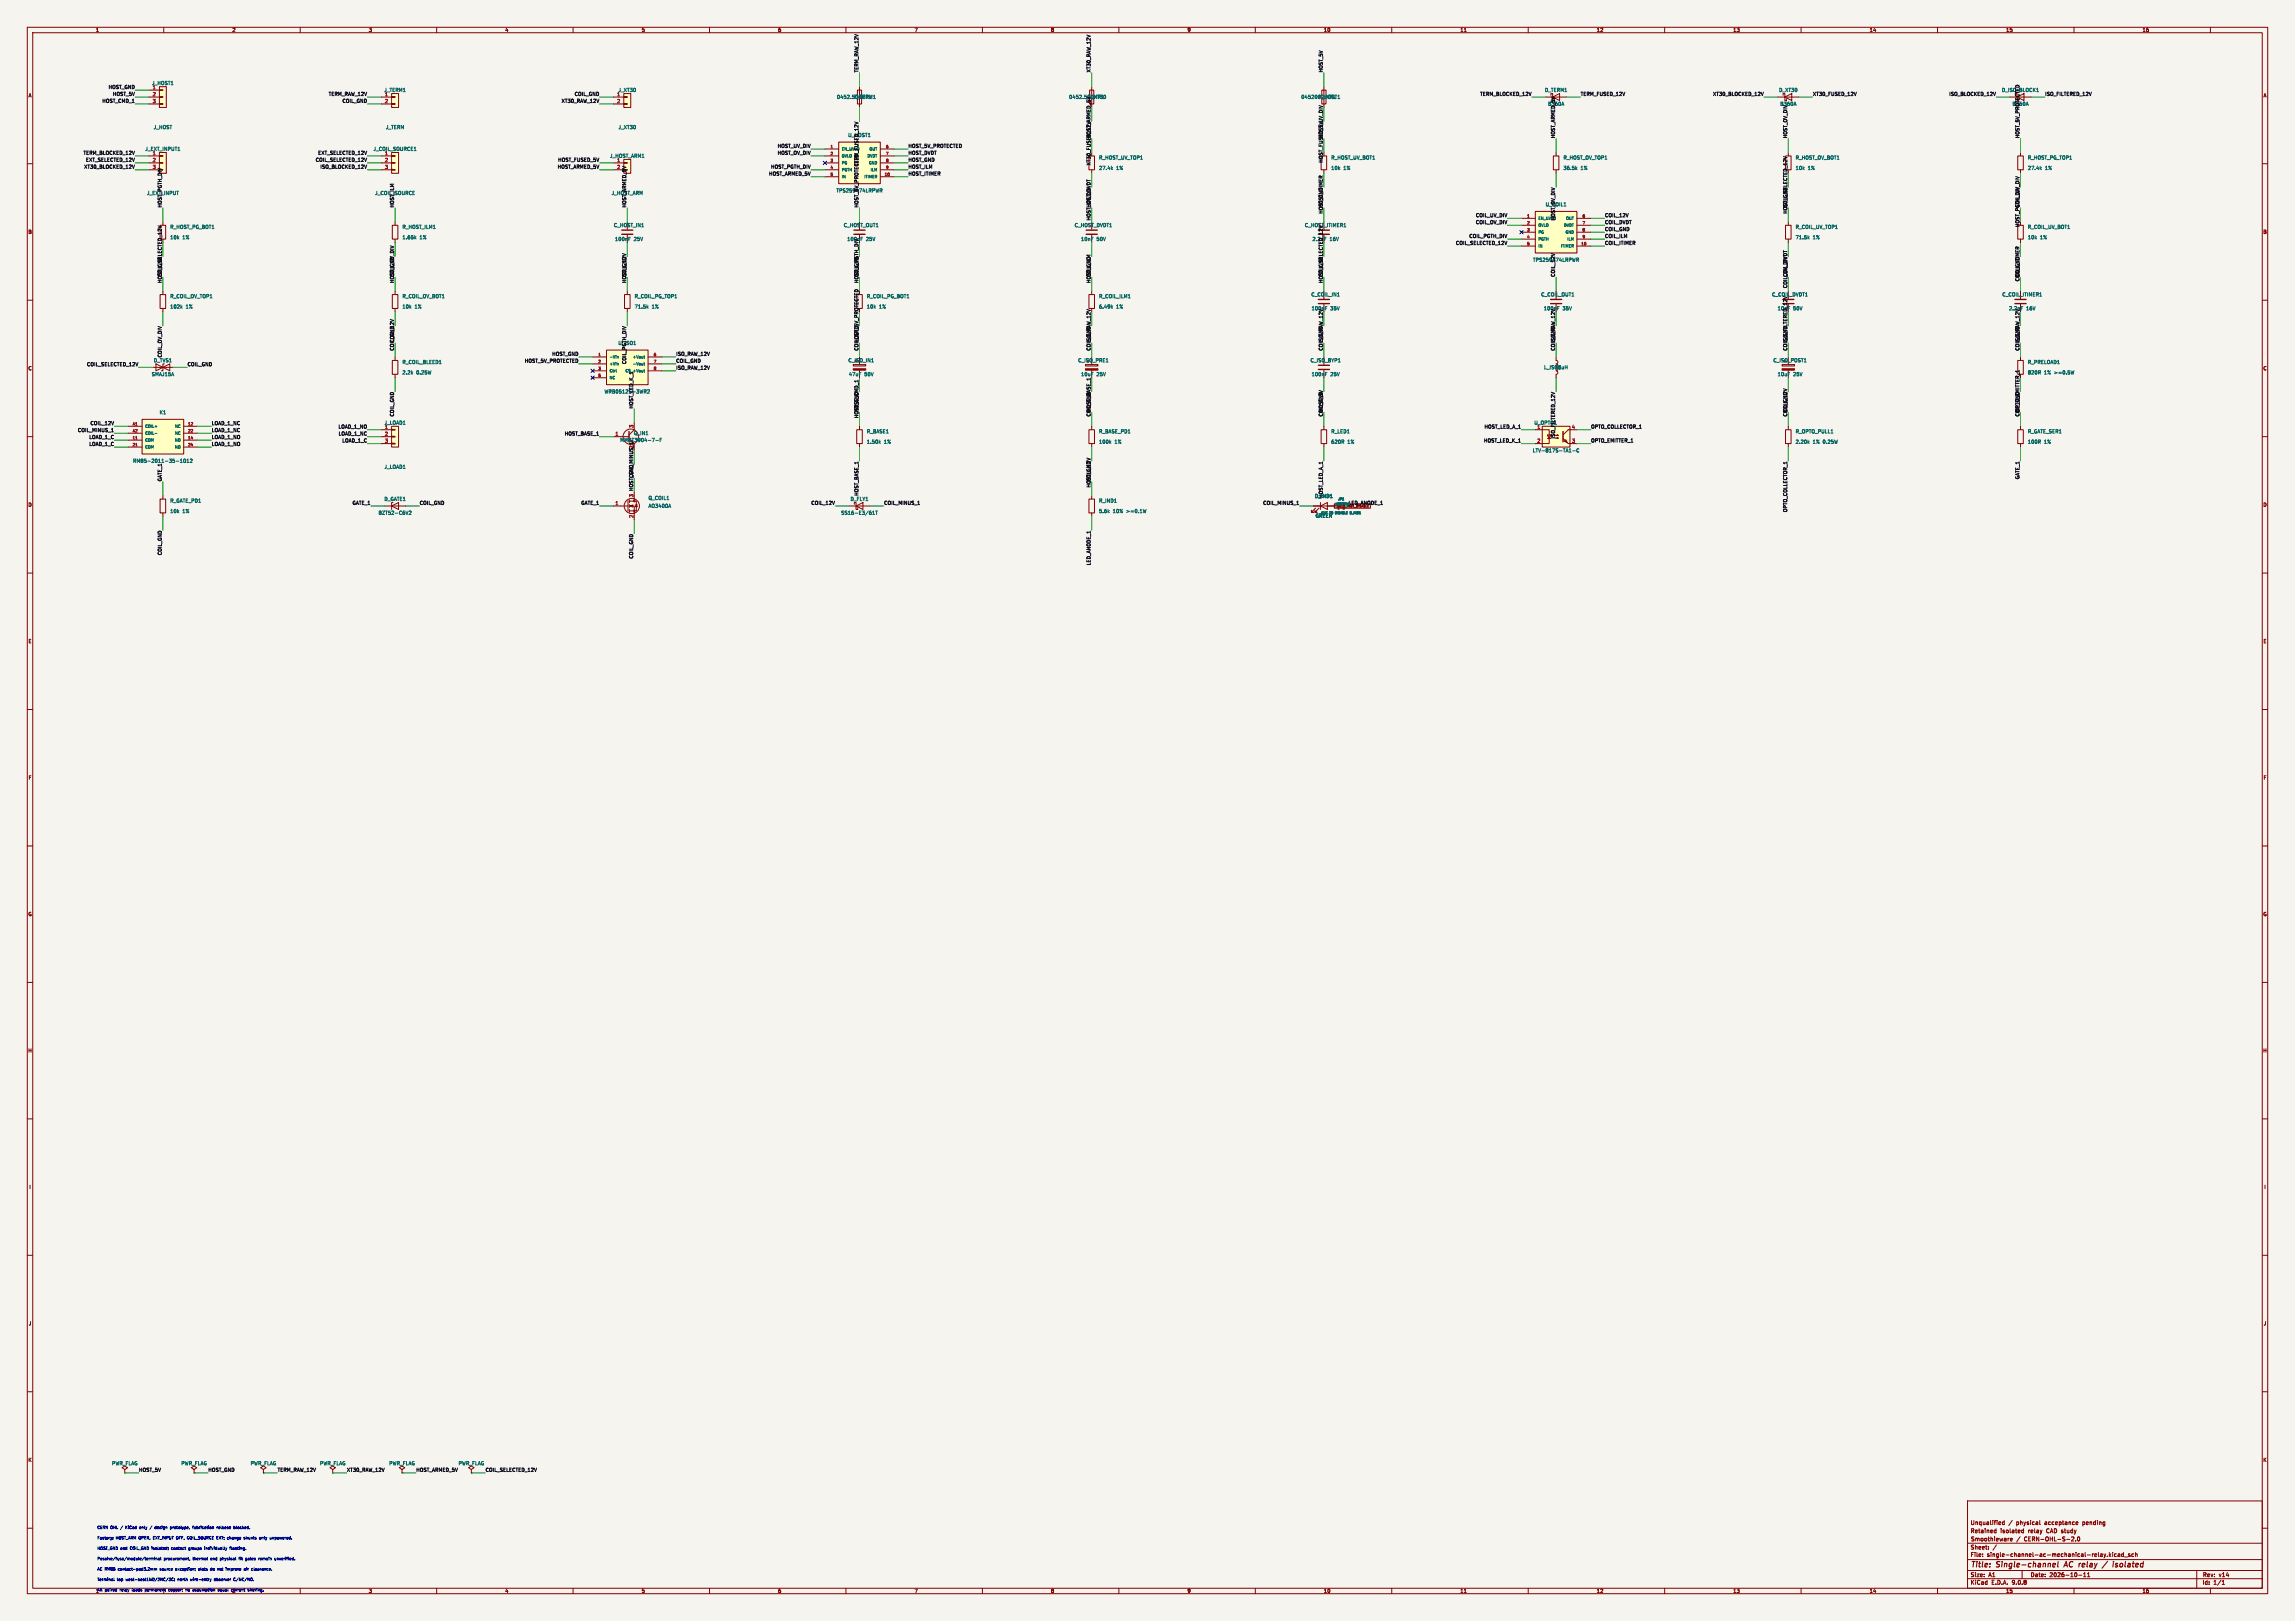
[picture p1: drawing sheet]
<svg xmlns="http://www.w3.org/2000/svg" width="841mm" height="594mm" viewBox="0 0 841 594" stroke-linecap="round" stroke-linejoin="round" font-family="sans-serif">
<defs><g id="words">
<g font-size="2.8" fill="#840000">
<text x="722" y="574.9">Title:</text>
<text x="731.7" y="574.9">Single-channel</text>
<text x="757.4" y="574.9">AC relay</text>
<text x="773.1" y="574.9">/</text>
<text x="777.5" y="574.9">isolated</text>
</g>
<g font-size="2.1" fill="#840000">
<text x="722" y="562">Retained</text>
<text x="722" y="559">Unqualified</text>
<text x="733" y="562">isolated</text>
<text x="738.9" y="559">physical</text>
<text x="743.2" y="562">relay</text>
<text x="749.4" y="559">acceptance</text>
<text x="750" y="562">CAD study</text>
<text x="763.4" y="559">pending</text>
<text x="722" y="568">Sheet:</text>
<text x="722" y="565.2">Smoothieware</text>
<text x="739.2" y="565.2">/</text>
<text x="742.6" y="565.2">CERN-OHL-S-2.0</text>
<text x="722" y="570.7">File:</text>
<text x="728.1" y="570.7">single-channel-ac-mechanical-relay.kicad_sch</text>
<text x="722" y="580.9">KiCad</text>
<text x="722" y="578.1">Size:</text>
<text x="728.7" y="578.1">A1</text>
<text x="729.7" y="580.9">E.D.A.</text>
<text x="737.3" y="580.9">9.0.8</text>
<text x="744" y="578.1">Date:</text>
<text x="751" y="578.1">2026-10-11</text>
<text x="807" y="578.3">Rev:</text>
<text x="807" y="580.9">Id:</text>
<text x="811.1" y="580.9">1/1</text>
<text x="813.4" y="578.3">v14</text>
</g>
<g font-size="1.8" fill="#840000">
<text x="35" y="11.9">1</text>
<text x="85" y="11.9">2</text>
<text x="135" y="11.9">3</text>
<text x="185" y="11.9">4</text>
<text x="235" y="11.9">5</text>
<text x="285" y="11.9">6</text>
<text x="335" y="11.9">7</text>
<text x="385" y="11.9">8</text>
<text x="435" y="11.9">9</text>
<text x="485" y="11.9">10</text>
<text x="535" y="11.9">11</text>
<text x="585" y="11.9">12</text>
<text x="635" y="11.9">13</text>
<text x="685" y="11.9">14</text>
<text x="735" y="11.9">15</text>
<text x="785" y="11.9">16</text>
<text x="10.3" y="35.9">A</text>
<text x="829.3" y="35.9">A</text>
<text x="10.3" y="85.9">B</text>
<text x="829.2" y="85.9">B</text>
<text x="10.3" y="135.9">C</text>
<text x="829.2" y="135.9">C</text>
<text x="10.3" y="185.9">D</text>
<text x="829.2" y="185.9">D</text>
<text x="10.3" y="235.9">E</text>
<text x="829.3" y="235.9">E</text>
<text x="10.3" y="285.9">F</text>
<text x="829.3" y="285.9">F</text>
<text x="10.3" y="335.9">G</text>
<text x="829.2" y="335.9">G</text>
<text x="10.2" y="385.9">H</text>
<text x="829.2" y="385.9">H</text>
<text x="10.6" y="435.9">I</text>
<text x="829.6" y="435.9">I</text>
<text x="10.4" y="485.9">J</text>
<text x="829.4" y="485.9">J</text>
<text x="10.3" y="535.9">K</text>
<text x="829.2" y="535.9">K</text>
<text x="135" y="583.9">3</text>
<text x="185" y="583.9">4</text>
<text x="235" y="583.9">5</text>
<text x="285" y="583.9">6</text>
<text x="335" y="583.9">7</text>
<text x="385" y="583.9">8</text>
<text x="435" y="583.9">9</text>
<text x="485" y="583.9">10</text>
<text x="535" y="583.9">11</text>
<text x="585" y="583.9">12</text>
<text x="635" y="583.9">13</text>
<text x="685" y="583.9">14</text>
<text x="735" y="583.9">15</text>
<text x="785" y="583.9">16</text>
</g>
<g font-size="1.8" fill="#0f0f0f">
<text x="314.6" y="26.7" transform="rotate(-90 314.6 26.7)">TERM_RAW_12V</text>
<text x="399.7" y="26.7" transform="rotate(-90 399.7 26.7)">XT30_RAW_12V</text>
<text x="484.8" y="26.7" transform="rotate(-90 484.8 26.7)">HOST_5V</text>
<text x="39.7" y="32.7">HOST_GND</text>
<text x="41.2" y="35.2">HOST_5V</text>
<text x="120.3" y="35.2">TERM_RAW_12V</text>
<text x="210.4" y="35.2">COIL_GND</text>
<text x="542.3" y="35.2">TERM_BLOCKED_12V</text>
<text x="579.1" y="35.2">TERM_FUSED_12V</text>
<text x="627.6" y="35.2">XT30_BLOCKED_12V</text>
<text x="664.2" y="35.2">XT30_FUSED_12V</text>
<text x="714.1" y="35.2">ISO_BLOCKED_12V</text>
<text x="733.4" y="33.9">D_ISO_BLOCK1</text>
<text x="749.3" y="35.2">ISO_FILTERED_12V</text>
<text x="37.4" y="37.8">HOST_CMD_1</text>
<text x="125.3" y="37.8">COIL_GND</text>
<text x="205.7" y="37.8">XT30_RAW_12V</text>
<text x="398.7" y="36.4">F_XT30</text>
<text x="567.1" y="39">B360A</text>
<text x="652.2" y="39">B360A</text>
<text x="737.3" y="39">B360A</text>
<text x="310.7" y="50.4">U_HOST1</text>
<text x="399.7" y="50.8" transform="rotate(-90 399.7 50.8)">HOST_ARMED_5V</text>
<text x="484.8" y="50.8" transform="rotate(-90 484.8 50.8)">HOST_UV_DIV</text>
<text x="569.9" y="50.8" transform="rotate(-90 569.9 50.8)">HOST_ARMED_5V</text>
<text x="655" y="50.8" transform="rotate(-90 655 50.8)">HOST_OV_DIV</text>
<text x="740.1" y="50.8" transform="rotate(-90 740.1 50.8)">HOST_5V_PROTECTED</text>
<text x="30.5" y="56.8">TERM_BLOCKED_12V</text>
<text x="31.4" y="59.3">EXT_SELECTED_12V</text>
<text x="115.5" y="59.3">COIL_SELECTED_12V</text>
<text x="116.5" y="56.8">EXT_SELECTED_12V</text>
<text x="204.4" y="59.3">HOST_FUSED_5V</text>
<text x="284.8" y="56.8">HOST_OV_DIV</text>
<text x="284.8" y="54.3">HOST_UV_DIV</text>
<text x="332.7" y="54.3">HOST_5V_PROTECTED</text>
<text x="332.7" y="56.8">HOST_DVDT</text>
<text x="332.7" y="59.3">HOST_GND</text>
<text x="484.8" y="59.8" transform="rotate(-90 484.8 59.8)">HOST_FUSED_5V</text>
<text x="30.7" y="61.9">XT30_BLOCKED_12V</text>
<text x="117.2" y="61.9">ISO_BLOCKED_12V</text>
<text x="204.2" y="61.9">HOST_ARMED_5V</text>
<text x="281.7" y="64.4">HOST_ARMED_5V</text>
<text x="282.4" y="61.9">HOST_PGTH_DIV</text>
<text x="314.6" y="61" transform="rotate(-90 314.6 61)">TERM_FUSED_12V</text>
<text x="332.7" y="61.9">HOST_ILM</text>
<text x="332.7" y="64.4">HOST_ITIMER</text>
<text x="399.7" y="60.7" transform="rotate(-90 399.7 60.7)">XT30_FUSED_12V</text>
<text x="53.7" y="71.6">J_EXT_INPUT</text>
<text x="224" y="71.6">J_HOST_ARM</text>
<text x="306.4" y="70.7">TPS259474LRPWR</text>
<text x="59.3" y="76.2" transform="rotate(-90 59.3 76.2)">HOST_PGTH_DIV</text>
<text x="144.4" y="76.2" transform="rotate(-90 144.4 76.2)">HOST_ILM</text>
<text x="229.5" y="76.2" transform="rotate(-90 229.5 76.2)">HOST_ARMED_5V</text>
<text x="314.6" y="76.2" transform="rotate(-90 314.6 76.2)">HOST_5V_PROTECTED</text>
<text x="399.7" y="76.2" transform="rotate(-90 399.7 76.2)">HOST_DVDT</text>
<text x="484.8" y="76.2" transform="rotate(-90 484.8 76.2)">HOST_ITIMER</text>
<text x="566.3" y="75.8">U_COIL1</text>
<text x="655" y="76.2" transform="rotate(-90 655 76.2)">COIL_SELECTED_12V</text>
<text x="740.1" y="76.2" transform="rotate(-90 740.1 76.2)">COIL_UV_DIV</text>
<text x="399.7" y="80.9" transform="rotate(-90 399.7 80.9)">HOST_UV_DIV</text>
<text x="478" y="83.4">C_HOST_ITIMER1</text>
<text x="484.8" y="78.5" transform="rotate(-90 484.8 78.5)">HOST_GND</text>
<text x="540.7" y="79.7">COIL_UV_DIV</text>
<text x="540.7" y="82.2">COIL_OV_DIV</text>
<text x="569.9" y="80.9" transform="rotate(-90 569.9 80.9)">HOST_OV_DIV</text>
<text x="588" y="79.7">COIL_12V</text>
<text x="588" y="82.2">COIL_DVDT</text>
<text x="655" y="78.5" transform="rotate(-90 655 78.5)">HOST_GND</text>
<text x="740.1" y="83.4" transform="rotate(-90 740.1 83.4)">HOST_PGTH_DIV</text>
<text x="310.3" y="88.5">100nF</text>
<text x="480.8" y="88.5">2.2nF</text>
<text x="533.4" y="89.8">COIL_SELECTED_12V</text>
<text x="538.3" y="87.3">COIL_PGTH_DIV</text>
<text x="588" y="89.8">COIL_ITIMER</text>
<text x="588" y="84.7">COIL_GND</text>
<text x="588" y="87.3">COIL_ILM</text>
<text x="59.3" y="101.6" transform="rotate(-90 59.3 101.6)">COIL_SELECTED_12V</text>
<text x="144.4" y="101.6" transform="rotate(-90 144.4 101.6)">COIL_OV_DIV</text>
<text x="229.5" y="101.6" transform="rotate(-90 229.5 101.6)">COIL_12V</text>
<text x="314.6" y="101.6" transform="rotate(-90 314.6 101.6)">COIL_PGTH_DIV</text>
<text x="399.7" y="101.6" transform="rotate(-90 399.7 101.6)">COIL_ILM</text>
<text x="484.8" y="101.6" transform="rotate(-90 484.8 101.6)">COIL_SELECTED_12V</text>
<text x="569.9" y="101.6" transform="rotate(-90 569.9 101.6)">COIL_12V</text>
<text x="655" y="101.6" transform="rotate(-90 655 101.6)">COIL_DVDT</text>
<text x="740.1" y="101.6" transform="rotate(-90 740.1 101.6)">COIL_ITIMER</text>
<text x="59.3" y="103.9" transform="rotate(-90 59.3 103.9)">HOST_GND</text>
<text x="144.4" y="103.9" transform="rotate(-90 144.4 103.9)">HOST_GND</text>
<text x="229.5" y="103.9" transform="rotate(-90 229.5 103.9)">HOST_GND</text>
<text x="314.6" y="103.9" transform="rotate(-90 314.6 103.9)">HOST_GND</text>
<text x="399.7" y="103.9" transform="rotate(-90 399.7 103.9)">HOST_GND</text>
<text x="484.8" y="103.9" transform="rotate(-90 484.8 103.9)">HOST_GND</text>
<text x="655" y="105.7" transform="rotate(-90 655 105.7)">COIL_UV_DIV</text>
<text x="740.1" y="103.3" transform="rotate(-90 740.1 103.3)">COIL_GND</text>
<text x="480.5" y="113.9">100nF</text>
<text x="565.6" y="113.9">100nF</text>
<text x="649.2" y="108.8">C_COIL_DVDT1</text>
<text x="651.3" y="113.9">10nF</text>
<text x="736.1" y="113.9">2.2nF</text>
<text x="144.4" y="125.7" transform="rotate(-90 144.4 125.7)">COIL_12V</text>
<text x="314.6" y="125.7" transform="rotate(-90 314.6 125.7)">HOST_5V_PROTECTED</text>
<text x="399.7" y="125.7" transform="rotate(-90 399.7 125.7)">ISO_RAW_12V</text>
<text x="484.8" y="125.7" transform="rotate(-90 484.8 125.7)">ISO_RAW_12V</text>
<text x="569.9" y="125.7" transform="rotate(-90 569.9 125.7)">ISO_RAW_12V</text>
<text x="655" y="125.7" transform="rotate(-90 655 125.7)">ISO_FILTERED_12V</text>
<text x="740.1" y="125.7" transform="rotate(-90 740.1 125.7)">ISO_RAW_12V</text>
<text x="59.3" y="131.1" transform="rotate(-90 59.3 131.1)">COIL_OV_DIV</text>
<text x="144.4" y="128.7" transform="rotate(-90 144.4 128.7)">COIL_GND</text>
<text x="202.2" y="130.5">HOST_GND</text>
<text x="226.4" y="126.6">U_ISO1</text>
<text x="247.6" y="130.5">ISO_RAW_12V</text>
<text x="314.6" y="128.7" transform="rotate(-90 314.6 128.7)">COIL_GND</text>
<text x="399.7" y="128.7" transform="rotate(-90 399.7 128.7)">COIL_GND</text>
<text x="484.8" y="128.7" transform="rotate(-90 484.8 128.7)">COIL_GND</text>
<text x="569.9" y="128.7" transform="rotate(-90 569.9 128.7)">COIL_GND</text>
<text x="655" y="128.7" transform="rotate(-90 655 128.7)">COIL_GND</text>
<text x="740.1" y="128.7" transform="rotate(-90 740.1 128.7)">COIL_GND</text>
<text x="31.7" y="134.3">COIL_SELECTED_12V</text>
<text x="68.6" y="134.3">COIL_GND</text>
<text x="192.2" y="133">HOST_5V_PROTECTED</text>
<text x="229.5" y="133.6" transform="rotate(-90 229.5 133.6)">COIL_PGTH_DIV</text>
<text x="247.6" y="133">COIL_GND</text>
<text x="247.6" y="135.5">ISO_RAW_12V</text>
<text x="221.4" y="144.4">WRB0512S-3WR2</text>
<text x="232.1" y="149.9" transform="rotate(-90 232.1 149.9)">HOST_LED_K_1</text>
<text x="33" y="155.9">COIL_12V</text>
<text x="77.5" y="155.9">LOAD_1_NC</text>
<text x="144.4" y="152.8" transform="rotate(-90 144.4 152.8)">COIL_GND</text>
<text x="314.6" y="153.4" transform="rotate(-90 314.6 153.4)">HOST_GND</text>
<text x="314.6" y="151.1" transform="rotate(-90 314.6 151.1)">HOST_CMD_1</text>
<text x="399.7" y="152.8" transform="rotate(-90 399.7 152.8)">COIL_GND</text>
<text x="399.7" y="151.1" transform="rotate(-90 399.7 151.1)">HOST_BASE_1</text>
<text x="484.8" y="152.8" transform="rotate(-90 484.8 152.8)">COIL_GND</text>
<text x="484.8" y="151.1" transform="rotate(-90 484.8 151.1)">HOST_5V</text>
<text x="562.1" y="155.8">U_OPTO1</text>
<text x="655" y="152.8" transform="rotate(-90 655 152.8)">COIL_GND</text>
<text x="655" y="151.1" transform="rotate(-90 655 151.1)">COIL_12V</text>
<text x="740.1" y="152.8" transform="rotate(-90 740.1 152.8)">COIL_GND</text>
<text x="740.1" y="151.1" transform="rotate(-90 740.1 151.1)">OPTO_EMITTER_1</text>
<text x="28.4" y="158.4">COIL_MINUS_1</text>
<text x="32.6" y="160.9">LOAD_1_C</text>
<text x="77.5" y="158.4">LOAD_1_NC</text>
<text x="77.5" y="160.9">LOAD_1_NO</text>
<text x="123.9" y="157.1">LOAD_1_NO</text>
<text x="124" y="159.7">LOAD_1_NC</text>
<text x="206.8" y="159.7">HOST_BASE_1</text>
<text x="543.8" y="157.1">HOST_LED_A_1</text>
<text x="569.9" y="160.8" transform="rotate(-90 569.9 160.8)">ISO_FILTERED_12V</text>
<text x="582.9" y="157.1">OPTO_COLLECTOR_1</text>
<text x="32.6" y="163.5">LOAD_1_C</text>
<text x="77.5" y="163.5">LOAD_1_NO</text>
<text x="125.3" y="162.2">LOAD_1_C</text>
<text x="227.1" y="162.2">MMBT3904-7-F</text>
<text x="232.2" y="164.5" transform="rotate(-90 232.2 164.5)">2</text>
<text x="543.7" y="162.2">HOST_LED_K_1</text>
<text x="582.9" y="162.2">OPTO_EMITTER_1</text>
<text x="59.3" y="176.5" transform="rotate(-90 59.3 176.5)">GATE_1</text>
<text x="232.1" y="175.3" transform="rotate(-90 232.1 175.3)">COIL_MINUS_1</text>
<text x="399.7" y="178.8" transform="rotate(-90 399.7 178.8)">HOST_GND</text>
<text x="399.7" y="176.5" transform="rotate(-90 399.7 176.5)">COIL_12V</text>
<text x="740.1" y="175.8" transform="rotate(-90 740.1 175.8)">GATE_1</text>
<text x="129" y="185.1">GATE_1</text>
<text x="153.7" y="185.1">COIL_GND</text>
<text x="212.9" y="185.1">GATE_1</text>
<text x="232.1" y="180.1" transform="rotate(-90 232.1 180.1)">HOST_GND</text>
<text x="297.2" y="185.1">COIL_12V</text>
<text x="314.6" y="181.8" transform="rotate(-90 314.6 181.8)">HOST_BASE_1</text>
<text x="323.8" y="185.1">COIL_MINUS_1</text>
<text x="462.7" y="185.1">COIL_MINUS_1</text>
<text x="484.8" y="182.6" transform="rotate(-90 484.8 182.6)">HOST_LED_A_1</text>
<text x="494" y="185.1">LED_ANODE_1</text>
<text x="655" y="187.8" transform="rotate(-90 655 187.8)">OPTO_COLLECTOR_1</text>
<text x="59.3" y="203.6" transform="rotate(-90 59.3 203.6)">COIL_GND</text>
<text x="232.1" y="204.9" transform="rotate(-90 232.1 204.9)">COIL_GND</text>
<text x="399.7" y="207.3" transform="rotate(-90 399.7 207.3)">LED_ANODE_1</text>
<text x="50.8" y="539.4">HOST_5V</text>
<text x="76.2" y="539.4">HOST_GND</text>
<text x="101.6" y="539.4">TERM_RAW_12V</text>
<text x="127" y="539.4">XT30_RAW_12V</text>
<text x="152.4" y="539.4">HOST_ARMED_5V</text>
<text x="177.8" y="539.4">COIL_SELECTED_12V</text>
</g>
<g font-size="1.8" fill="#006464">
<text x="55.6" y="31.3">J_HOST1</text>
<text x="55.8" y="32.8">1</text>
<text x="140.7" y="33.9">J_TERM1</text>
<text x="140.9" y="35.3">1</text>
<text x="226" y="35.3">1</text>
<text x="226.5" y="33.9">J_XT30</text>
<text x="566" y="33.9">D_TERM1</text>
<text x="651.8" y="33.9">D_XT30</text>
<text x="306.5" y="36.4">0452.500MRL</text>
<text x="312.8" y="36.4">F_TERM1</text>
<text x="391.6" y="36.4">0452.500MRL</text>
<text x="476.7" y="36.4">0452002.MRL</text>
<text x="483" y="36.4">F_HOST1</text>
<text x="56.2" y="47.5">J_HOST</text>
<text x="141.3" y="47.5">J_TERM</text>
<text x="226.5" y="47.5">J_XT30</text>
<text x="53.1" y="55.5">J_EXT_INPUT1</text>
<text x="55.8" y="56.9">1</text>
<text x="136.7" y="55.5">J_COIL_SOURCE1</text>
<text x="140.9" y="56.9">1</text>
<text x="223.4" y="58">J_HOST_ARM1</text>
<text x="402.6" y="58.7">R_HOST_UV_TOP1</text>
<text x="487.7" y="58.7">R_HOST_UV_BOT1</text>
<text x="572.8" y="58.7">R_HOST_OV_TOP1</text>
<text x="657.9" y="58.7">R_HOST_OV_BOT1</text>
<text x="743" y="58.7">R_HOST_PG_TOP1</text>
<text x="402.6" y="62.5">27.4k</text>
<text x="409" y="62.5">1%</text>
<text x="487.7" y="62.5">10k</text>
<text x="492.3" y="62.5">1%</text>
<text x="572.8" y="62.5">36.5k</text>
<text x="579.2" y="62.5">1%</text>
<text x="657.9" y="62.5">10k</text>
<text x="662.5" y="62.5">1%</text>
<text x="743" y="62.5">27.4k</text>
<text x="749.4" y="62.5">1%</text>
<text x="137.3" y="71.6">J_COIL_SOURCE</text>
<text x="224.8" y="83.4">C_HOST_IN1</text>
<text x="309.1" y="83.4">C_HOST_OUT1</text>
<text x="393.7" y="83.4">C_HOST_DVDT1</text>
<text x="62.2" y="84.1">R_HOST_PG_BOT1</text>
<text x="62.2" y="87.9">10k</text>
<text x="66.9" y="87.9">1%</text>
<text x="147.3" y="84.1">R_HOST_ILM1</text>
<text x="147.3" y="87.9">1.65k</text>
<text x="153.8" y="87.9">1%</text>
<text x="225.2" y="88.5">100nF</text>
<text x="232.3" y="88.5">25V</text>
<text x="317.4" y="88.5">25V</text>
<text x="396" y="88.5">10nF</text>
<text x="401.8" y="88.5">50V</text>
<text x="487.2" y="88.5">16V</text>
<text x="657.9" y="84.1">R_COIL_UV_TOP1</text>
<text x="657.9" y="87.9">71.5k</text>
<text x="664.3" y="87.9">1%</text>
<text x="743" y="84.1">R_COIL_UV_BOT1</text>
<text x="743" y="87.9">10k</text>
<text x="747.6" y="87.9">1%</text>
<text x="561.6" y="96.1">TPS259474LRPWR</text>
<text x="62.2" y="109.5">R_COIL_OV_TOP1</text>
<text x="62.2" y="113.3">102k</text>
<text x="68.1" y="113.3">1%</text>
<text x="147.3" y="109.5">R_COIL_OV_BOT1</text>
<text x="147.3" y="113.3">10k</text>
<text x="151.9" y="113.3">1%</text>
<text x="232.4" y="113.3">71.5k</text>
<text x="232.4" y="109.5">R_COIL_PG_TOP1</text>
<text x="238.9" y="113.3">1%</text>
<text x="317.5" y="109.5">R_COIL_PG_BOT1</text>
<text x="317.5" y="113.3">10k</text>
<text x="322.1" y="113.3">1%</text>
<text x="402.6" y="113.3">6.49k</text>
<text x="402.6" y="109.5">R_COIL_ILM1</text>
<text x="409" y="113.3">1%</text>
<text x="480.4" y="108.8">C_COIL_IN1</text>
<text x="487.5" y="113.9">35V</text>
<text x="564.6" y="108.8">C_COIL_OUT1</text>
<text x="572.6" y="113.9">35V</text>
<text x="657.1" y="113.9">50V</text>
<text x="733.6" y="108.8">C_COIL_ITIMER1</text>
<text x="742.5" y="113.9">16V</text>
<text x="56.2" y="132.9">D_TVS1</text>
<text x="147.3" y="133.6">R_COIL_BLEED1</text>
<text x="147.3" y="137.4">2.2k</text>
<text x="152.6" y="137.4">0.25W</text>
<text x="310.7" y="132.9">C_ISO_IN1</text>
<text x="395" y="132.9">C_ISO_PRE1</text>
<text x="480.1" y="132.9">C_ISO_BYP1</text>
<text x="565.7" y="135.5">L_ISO1</text>
<text x="569.6" y="135.5">10uH</text>
<text x="649.7" y="132.9">C_ISO_POST1</text>
<text x="743" y="133.6">R_PRELOAD1</text>
<text x="743" y="137.4">820R</text>
<text x="749" y="137.4">1%</text>
<text x="752.9" y="137.4">&gt;=0.5W</text>
<text x="55.5" y="138">SMAJ15A</text>
<text x="310.9" y="138">47uF</text>
<text x="316.8" y="138">50V</text>
<text x="396" y="138">10uF</text>
<text x="401.8" y="138">25V</text>
<text x="480.5" y="138">100nF</text>
<text x="487.5" y="138">25V</text>
<text x="651.3" y="138">10uF</text>
<text x="657.1" y="138">25V</text>
<text x="58.3" y="152">K1</text>
<text x="140.7" y="155.8">J_LOAD1</text>
<text x="140.9" y="157.2">1</text>
<text x="232.1" y="159.6">Q_IN1</text>
<text x="317.5" y="159">R_BASE1</text>
<text x="402.6" y="159">R_BASE_PD1</text>
<text x="487.7" y="159">R_LED1</text>
<text x="563.2" y="157.2">1</text>
<text x="657.9" y="159">R_OPTO_PULL1</text>
<text x="743" y="159">R_GATE_SER1</text>
<text x="317.5" y="162.8">1.50k</text>
<text x="323.9" y="162.8">1%</text>
<text x="402.6" y="162.8">100k</text>
<text x="408.4" y="162.8">1%</text>
<text x="487.7" y="162.8">620R</text>
<text x="493.8" y="162.8">1%</text>
<text x="561.5" y="166">LTV-817S-TA1-C</text>
<text x="657.9" y="162.8">2.20k</text>
<text x="664.3" y="162.8">1%</text>
<text x="668.1" y="162.8">0.25W</text>
<text x="743" y="162.8">100R</text>
<text x="749" y="162.8">1%</text>
<text x="48.6" y="169.8">RM85-2011-35-1012</text>
<text x="140.7" y="172">J_LOAD1</text>
<text x="62.2" y="184.4">R_GATE_PD1</text>
<text x="140.7" y="183.7">D_GATE1</text>
<text x="237.5" y="183.4">Q_COIL1</text>
<text x="311.5" y="183.7">D_FLY1</text>
<text x="402.6" y="184.4">R_IND1</text>
<text x="481.7" y="182.7">D_IND1</text>
<text x="62.2" y="188.2">10k</text>
<text x="66.9" y="188.2">1%</text>
<text x="138.6" y="188.8">BZT52-C6V2</text>
<text x="237.5" y="186.3">AO3400A</text>
<text x="308.1" y="188.8">SS16-E3/61T</text>
<text x="402.6" y="188.2">5.6k</text>
<text x="407.8" y="188.2">10%</text>
<text x="412.9" y="188.2">&gt;=0.1W</text>
<text x="482" y="189.9">GREEN</text>
<text x="40.9" y="537.1">PWR_FLAG</text>
<text x="66.3" y="537.1">PWR_FLAG</text>
<text x="91.7" y="537.1">PWR_FLAG</text>
<text x="117.1" y="537.1">PWR_FLAG</text>
<text x="142.5" y="537.1">PWR_FLAG</text>
<text x="167.9" y="537.1">PWR_FLAG</text>
</g>
<g font-size="1.8" fill="#a90000">
<text x="55.8" y="35.3">2</text>
<text x="55.8" y="37.8">3</text>
<text x="140.9" y="37.8">2</text>
<text x="226" y="37.8">2</text>
<text x="55.8" y="59.4">2</text>
<text x="140.9" y="59.4">2</text>
<text x="226" y="59.4">1</text>
<text x="55.8" y="62">3</text>
<text x="140.9" y="62">3</text>
<text x="226" y="62">2</text>
<text x="140.9" y="159.8">2</text>
<text x="225.4" y="159.8">1</text>
<text x="232.2" y="156.9" transform="rotate(-90 232.2 156.9)">3</text>
<text x="575.9" y="157.2">4</text>
<text x="140.9" y="162.3">3</text>
<text x="563.2" y="162.3">2</text>
<text x="575.9" y="162.3">3</text>
<text x="225.4" y="185.2">1</text>
<text x="232.2" y="182.3" transform="rotate(-90 232.2 182.3)">3</text>
<text x="232.2" y="189.9" transform="rotate(-90 232.2 189.9)">2</text>
</g>
<g font-size="1.8" fill="#0000c2">
<text x="35" y="583.9">1</text>
<text x="85" y="583.9">2</text>
</g>
<g font-size="1.4" fill="#a90000">
<text x="304.2" y="54.4">1</text>
<text x="304.2" y="56.9">2</text>
<text x="304.2" y="59.4">3</text>
<text x="324.5" y="54.4">6</text>
<text x="324.5" y="56.9">7</text>
<text x="324.5" y="59.4">8</text>
<text x="304.2" y="62">4</text>
<text x="304.2" y="64.5">5</text>
<text x="324" y="64.5">10</text>
<text x="324.5" y="62">9</text>
<text x="559.5" y="79.8">1</text>
<text x="559.5" y="82.3">2</text>
<text x="579.8" y="79.8">6</text>
<text x="579.8" y="82.3">7</text>
<text x="559.5" y="84.8">3</text>
<text x="559.5" y="87.4">4</text>
<text x="559.5" y="89.9">5</text>
<text x="579.3" y="89.9">10</text>
<text x="579.8" y="84.8">8</text>
<text x="579.8" y="87.4">9</text>
<text x="219.1" y="130.6">1</text>
<text x="239.4" y="130.6">6</text>
<text x="219.1" y="133.1">2</text>
<text x="219.1" y="135.6">3</text>
<text x="239.4" y="133.1">7</text>
<text x="239.4" y="135.6">8</text>
<text x="219.1" y="138.2">5</text>
<text x="48.5" y="156">A1</text>
<text x="68.8" y="156">12</text>
<text x="48.4" y="161">11</text>
<text x="48.5" y="158.5">A2</text>
<text x="68.8" y="158.5">22</text>
<text x="68.8" y="161">14</text>
<text x="48.4" y="163.6">21</text>
<text x="68.8" y="163.6">24</text>
</g>
<g font-size="1.4" fill="#0f0f0f">
<text x="308.4" y="55.3">EN_UVLO</text>
<text x="563.6" y="80.7">EN_UVLO</text>
<text x="229" y="136.6">CS_+Vout</text>
</g>
<g font-size="1.4" fill="#006464">
<text x="308.4" y="57.9">OVLO</text>
<text x="317.7" y="57.9">DVDT</text>
<text x="318.4" y="55.3">OUT</text>
<text x="308.4" y="60.4">PG</text>
<text x="308.4" y="63">PGTH</text>
<text x="308.4" y="65.5">IN</text>
<text x="316.5" y="65.5">ITIMER</text>
<text x="318.3" y="60.4">GND</text>
<text x="318.9" y="63">ILM</text>
<text x="563.6" y="83.3">OVLO</text>
<text x="573" y="83.3">DVDT</text>
<text x="573.7" y="80.7">OUT</text>
<text x="563.6" y="85.8">PG</text>
<text x="563.6" y="88.4">PGTH</text>
<text x="573.5" y="85.8">GND</text>
<text x="574.1" y="88.4">ILM</text>
<text x="563.6" y="90.9">IN</text>
<text x="571.8" y="90.9">ITIMER</text>
<text x="223.3" y="131.5">-Vin</text>
<text x="231.7" y="131.5">+Vout</text>
<text x="223.3" y="134.1">+Vin</text>
<text x="223.3" y="136.6">Ctrl</text>
<text x="231.7" y="134.1">-Vout</text>
<text x="223.3" y="139.2">NC</text>
<text x="53.1" y="156.9">COIL+</text>
<text x="53.1" y="159.5">COIL-</text>
<text x="64" y="156.9">NC</text>
<text x="64" y="159.5">NC</text>
<text x="53.1" y="162">COM</text>
<text x="53.1" y="164.6">COM</text>
<text x="63.9" y="162">NO</text>
<text x="63.9" y="164.6">NO</text>
</g>
<g font-size="1.4" fill="#0000c2">
<text x="35.6" y="560.5">CERN</text>
<text x="40.5" y="560.5">OHL</text>
<text x="44.5" y="560.5">/</text>
<text x="46.5" y="560.5">KiCad</text>
<text x="51.8" y="560.5">only</text>
<text x="55.9" y="560.5">/</text>
<text x="58" y="560.5">design</text>
<text x="63.9" y="560.5">prototype,</text>
<text x="72.4" y="560.5">fabrication</text>
<text x="81.5" y="560.5">release</text>
<text x="87.9" y="560.5">blocked.</text>
<text x="35.6" y="568.1">HOST_GND and</text>
<text x="35.6" y="564.3">Factory:</text>
<text x="42.5" y="564.3">HOST_ARM OPEN,</text>
<text x="47.9" y="568.1">COIL_GND</text>
<text x="56.1" y="568.1">isolated;</text>
<text x="56.6" y="564.3">EXT_INPUT</text>
<text x="63.5" y="568.1">contact</text>
<text x="65.4" y="564.3">OFF,</text>
<text x="69.6" y="564.3">COIL_SOURCE</text>
<text x="70.1" y="568.1">groups</text>
<text x="76.2" y="568.1">individually</text>
<text x="80.7" y="564.3">EXT;</text>
<text x="84.8" y="564.3">change</text>
<text x="85.7" y="568.1">floating.</text>
<text x="91.1" y="564.3">shunts</text>
<text x="97.1" y="564.3">only</text>
<text x="101.2" y="564.3">unpowered.</text>
<text x="35.6" y="575.7">AC RM85</text>
<text x="35.6" y="571.9">Passive/fuse/module/terminal</text>
<text x="43.5" y="575.7">contact-pad3.2mm</text>
<text x="59.1" y="575.7">source</text>
<text x="60.1" y="571.9">procurement,</text>
<text x="65.1" y="575.7">exception;</text>
<text x="70.9" y="571.9">thermal</text>
<text x="73.7" y="575.7">slots</text>
<text x="77.7" y="571.9">and</text>
<text x="78.3" y="575.7">do</text>
<text x="81.2" y="575.7">not</text>
<text x="81.4" y="571.9">physical</text>
<text x="84.6" y="575.7">improve</text>
<text x="88.6" y="571.9">fit</text>
<text x="91.2" y="571.9">gates</text>
<text x="91.4" y="575.7">air</text>
<text x="94.5" y="575.7">clearance.</text>
<text x="96.3" y="571.9">remain</text>
<text x="102.4" y="571.9">unverified.</text>
<text x="35.6" y="579.5">Terminal</text>
<text x="43" y="579.5">top</text>
<text x="46.4" y="579.5">west-east1NO/2NC/3C;</text>
<text x="65.6" y="579.5">north</text>
<text x="70.5" y="579.5">wire-entry</text>
<text x="79.5" y="579.5">observer</text>
<text x="86.9" y="579.5">C/NC/NO.</text>
<text x="35.6" y="583.3">All</text>
<text x="38.5" y="583.3">paired</text>
<text x="44.2" y="583.3">relay</text>
<text x="48.9" y="583.3">leads</text>
<text x="53.9" y="583.3">permanent</text>
<text x="62.8" y="583.3">copper;</text>
<text x="69.3" y="583.3">no</text>
<text x="72.1" y="583.3">assumption</text>
<text x="81.7" y="583.3">equal</text>
<text x="86.8" y="583.3">current</text>
<text x="93.1" y="583.3">sharing.</text>
</g>
<g font-size="1.1" fill="#006464">
<text x="489.3" y="185.2">LED</text>
<text x="490" y="185.2">SUPPLY</text>
<text x="490.3" y="183.5">JP1</text>
<text x="484.1" y="188.6">CUT</text>
<text x="487.2" y="188.6">TO</text>
<text x="489.6" y="188.6">DISABLE</text>
<text x="495.3" y="188.6">D_IND1</text>
</g>
<g font-size="1.1" fill="#a90000">
<text x="489.2" y="186.1">LED_D_IND1_DISABLE</text>
<text x="490" y="186.9">1</text>
<text x="491.9" y="186.9">2</text>
</g>
</g></defs>
<path d="M0 0h841v594h-841z" fill="#f5f4ef" stroke="#f5f4ef" stroke-width=".37"/>
<g fill="none" stroke="#840000" stroke-width=".37">
<path d="M10 10h821v574h-821zM12 12h817v570h-817zM60 10v2M110 10v2M160 10v2M210 10v2M260 10v2M310 10v2M360 10v2M410 10v2M460 10v2M510 10v2"/>
<path d="M536.6 11.6h.7M560 10v2M610 10v2M660 10v2M710 10v2M760 10v2M810 10v2M10 60h2M829 60h2M10 110h2M829 110h2M143.8 132.1h2v5.1h-2z"/>
<path d="M144.8 130.8v1.3M144.8 137.2v1.2M10 160h2M829 160h2M10 210h2M829 210h2M10 260h2M829 260h2M10 310h2M829 310h2M10 360h2M829 360h2"/>
<path d="M10 410h2M829 410h2M10 460h2M829 460h2M10 510h2M829 510h2M10 560h2M721 550h108v32h-108zM733 557.7l.2 .3-.7 .2M733.1 558.6l-.1 .1M734.5 557.2v1.5l-.6-.1-.1-.8h.7M737.4 557.1l-1.3 1.9"/>
<path d="M747.5 557.2l.2 1.5M760.7 558.2l.8-.2-.1-.2-.7 .1 .1 .7h.6M829 560h2M721 578.5h108M721 575.5h108M721 571.5h108M721 565.5h108M726.5 570.2h.1M726.5 570.2v.1M726.5 569.5v.1M728.7 567.5v.2M728.7 566.8v.1"/>
<path d="M730.9 560.8h.6M730.9 561.6h.6M731.5 560.2v1.5M731.6 566.1l-1.3 1.9M736.9 563.7l.4 .1 .1 .2-.7 .2M737.3 564.6l-.4 .1M740.8 561.4l.3 .3 .4-.1M741 575.5v3M741.5 560.8l-.4-.1-.3 .3M741.5 560.2v1.5M742 563.4v1.1M759 564.7h1"/>
<path d="M759.9 563.3v.5M760.6 564.5v.2M761.4 563.3l.2-.1a.73 .73 0 0 1 .6 .8 .73 .73 0 0 1-.7 .6l-.2-.5zM761.7 577.2h1.2M763.5 577.8h.9M763.5 576.7l.5-.4v1.5M765 577.8h.8M765 576.7l.4-.4v1.5M771.7 569.4l-.4 1M772.2 570.2h.1M772.2 570.2v.1M773 568.9v1.5"/>
<path d="M773.1 569.8l.4 .6M773.5 569.4l-.5 .6M774.2 569h.1M774.2 569.4v1M775.5 569.5l-.4-.1-.3 .3 .2 .6h.5M776.2 569.5h.5l.1 .9M776.8 569.7l-.7 .3 .2 .4 .5-.1M778.2 569.5l-.5-.1-.2 .3 .1 .6h.6M778.2 568.9v1.5M778.5 570.5h1.2M780 569.7l.6 .4-.2 .3-.4-.1M780 569.6v.1"/>
<path d="M780.5 569.5l-.5 .1M781.2 570.2l.1 .1M781.3 570.3h.6M781.9 569.5h-.7v.7M782.5 569.5h.6l.1 .9M782.5 568.9v1.5M805 575.5v6.5M814.3 579.5l.4-.4v1.5M110 582v2M160 582v2M210 582v2M260 582v2"/>
<path d="M310 582v2M360 582v2M410 582v2M460 582v2M510 582v2M536.6 583.6h.7M560 582v2M610 582v2M660 582v2M710 582v2M760 582v2M810 582v2"/>
<path d="M814.3 580.6h.9"/>
</g>
<path d="M752.6 572.9l.6 .1v.4l-1 .1M753 574.1l-.6 .1M754.2 572.2l-.2 1.7 .2 .3M757.2 572.2l-1 2M772.3 572.1l-2 2.6M775.3 573.4l.7 .4-.1 .3-.6 .1M775.4 573h.6" fill="none" stroke="#840000" stroke-width=".4"/>
<path d="M143.5 55.9h2.5v7.6h-2.5z" fill="#ffffc2"/>
<g fill="none" stroke="#840000" stroke-width=".37">
<path d="M314.2 33h1.5v5.1h-1.5zM315 31.7v7.7M139.7 57.1h3.8M139.7 59.7h3.8M143.5 55.9h2.5v7.6h-2.5zM143.5 57h1.3v.3h-1.3zM143.5 59.6h1.3v.2h-1.3zM484.1 57.1h2.1v5.1h-2.1zM569.2 57.1h2v5.1h-2zM570.2 55.9v1.2M139.7 62.2h3.8M143.5 62.1h1.3v.3h-1.3z"/>
<path d="M485.1 62.2v1.3M570.2 62.2v1.3M399 107.9h2.1v5.1h-2.1zM400 106.7v1.2M141 185.4h7.6M143.5 185.4l2.5-1.3v2.6zM144 184.1h-.5v2.6M172.7 538.5l1-.7-1-.6-1 .6 1 .7v1.2M172.7 539.7h.1"/>
</g>
<path d="M577.5 61.7l.4 .5M577.9 61.3l-.5 .5M407.4 112.5l.3 .5M407.7 112.1l-.5 .5M413.5 109.2h.7M149.6 187.3l-.5 1.2M149.9 187.4l.5-.1 .2 .3-.7 .9h.7" fill="none" stroke="#006464" stroke-width=".37"/>
<path d="M143.5 156.2h2.5v7.6h-2.5z" fill="#ffffc2"/>
<path d="M139.7 157.5h3.8M143.5 156.2h2.5v7.6h-2.5zM143.5 157.4h1.3v.2h-1.3zM143.5 159.9h1.3v.2h-1.3zM139.7 160h3.8M139.7 162.6h3.8M143.5 162.4h1.3v.3h-1.3z" fill="none" stroke="#840000" stroke-width=".37"/>
<path d="M562.6 77.5h15.2v15.2h-15.2z" fill="#ffffc2"/>
<g fill="none" stroke="#840000" stroke-width=".37">
<path d="M562.6 77.5h15.2v15.2h-15.2zM557.5 80h5.1M557.5 82.5h5.1M557.5 85.1h5.1M557.5 87.6h5.1M557.5 90.2h5.1M577.8 80h5.1M577.8 82.5h5.1M577.8 85.1h5.1M577.8 87.6h5.1M577.8 90.2h5.1M147.3 538.5l1-.7-1-.6-1 .6 1 .7v1.2"/>
<path d="M147.3 539.7h.1"/>
</g>
<path d="M577.8 94.6l.7 .2-.1 .4h-.6M578.1 95.2l.4 .6" fill="none" stroke="#006464" stroke-width=".37"/>
<path d="M143.5 34.3h2.5v5.1h-2.5z" fill="#ffffc2"/>
<g fill="none" stroke="#840000" stroke-width=".37">
<path d="M139.7 35.6h3.8M139.7 38.1h3.8M143.5 34.3h2.5v5.1h-2.5zM143.5 35.4h1.3v.3h-1.3zM143.5 38h1.3v.2h-1.3zM399.3 33h1.5v5.1h-1.5zM400 31.7v6.4M484.4 33h1.5v5.1h-1.5zM485.1 31.7v6.4M736.6 35.6h7.6M739.1 35.6l2.6-1.3v2.5zM739.4 57.1h2v5.1h-2z"/>
<path d="M740.4 55.9v1.2M740.4 62.2v1.3M143.8 82.5h2v5.1h-2zM144.8 81.3v1.2M144.8 87.6v1.3M315 81.3v2.8M315 86.1v2.8M400 81.3v2.8M400 86.1v2.8M485.1 81.3v2.8M739.4 82.5h2v5.1h-2zM740.4 87.6v1.3"/>
<path d="M313.9 107.9h2.1v5.1h-2.1zM485.1 106.7v2.8M485.1 111.5v2.8M312.7 133.6h4.5v.5h-4.5zM315 130.8v2.8M315 135.6v2.8M485.1 130.8v2.8M485.1 135.6v2.8M232.4 154.9v2.6l-1.9 1.9M313.9 157.5h2.1v5.1h-2.1zM315 156.2v1.3M484.1 157.5h2.1v5.1h-2.1z"/>
<path d="M485.1 156.2v1.3M739.4 157.5h2v5.1h-2zM740.4 156.2v1.3M224.8 160h5.7M315 162.6v1.2M485.1 162.6v1.2M740.4 162.6v1.2M224.8 185.4h5.3M230.1 183.5v3.8M230.6 183.6h2.6v3.6h-2.6M230.6 185.4h1.8v5.1M230.6 183.1v1"/>
<path d="M230.6 184.9v1M230.6 186.7v1M232.4 180.3v3.3M232.8 185h.8M233.2 185l.4 .7h-.8zM481.3 185.4h7.6M482.1 186.2l-1.5 1.5h.7h-.7v-.8M483.4 186.2l-1.6 1.5h.8h-.8v-.8M483.9 185.4l2.5-1.3v2.6zM483.9 184.1v2.6M45.7 538.5l1-.7-1-.6-1 .6 1 .7v1.2M45.7 539.7h.1"/>
<path d="M71.1 538.5l1-.7-1-.6-1 .6 1 .7v1.2M71.1 539.7h.1M96.5 538.5l1-.7-1-.6-1 .6 1 .7v1.2M96.5 539.7h.1M121.9 538.5l1-.7-1-.6-1 .6 1 .7v1.2M121.9 539.7h.1"/>
<circle cx="231.1" cy="160" r="2.82"/>
<circle cx="231.5" cy="185.4" r="2.79"/>
</g>
<path d="M312.9 84.3h4.1M312.9 85.9h4.1M398 84.3h4.1M398 85.9h4.1M483.1 84.3h4.1M483.1 85.9h4.1M483.1 109.7h4.1M483.1 111.3h4.1M483.1 133.9h4.1M483.1 135.4h4.1M230.5 158.1v3.8" fill="none" stroke="#840000" stroke-width=".51"/>
<g fill="none" stroke="#006464" stroke-width=".37">
<path d="M742.9 37.4l.4 1.3M746.3 33.6h.7M747.7 61.7l.4 .5M748.1 61.3l-.5 .5M152.1 87.1l.4 .5M152.5 86.7l-.5 .5M315.5 86.9h.6M315.5 87.5h.4M485.4 86.9h.6M485.7 112.9h.4M485.7 112.3h.6M490.1 108.5h.7"/>
<path d="M319.4 132.7h.7M485.7 137.1h.4M485.7 136.5h.6M240.3 161.4h1M241.9 161.2h.4M242.5 160.6h-.6v1.3M322.3 162l.3 .5M322.6 161.7l-.5 .4M245.4 184.7l.4 1.3M492 183.2h.4M495.1 187.6l-.4-.1v.8h.4"/>
</g>
<g fill="#840000" stroke="#840000" stroke-width=".37">
<path d="M230.9 185.4l1-.4v.8z"/>
<path d="M312.7 135.1h4.5v.5h-4.5z"/>
<circle cx="232.4" cy="183.6" r=".25"/>
<circle cx="232.4" cy="187.2" r=".25"/>
</g>
<path d="M307.3 52.1h15.3v15.2h-15.3z" fill="#ffffc2"/>
<g fill="none" stroke="#840000" stroke-width=".37">
<path d="M566.4 35.6h7.6M568.3 34.9v-.6h.7v2.5h.6v-.6M569 35.6l2.5-1.3v2.5zM302.3 54.6h5M302.3 57.1h5M302.3 59.7h5M307.3 52.1h15.3v15.2h-15.3zM322.6 54.6h5.1M322.6 57.1h5.1M322.6 59.7h5.1M399 57.1h2.1v5.1h-2.1zM302.3 62.2h5"/>
<path d="M302.3 64.8h5M322.6 62.2h5.1M322.6 64.8h5.1M400 62.2v1.3M58.7 82.5h2v5.1h-2zM59.7 81.3v1.2M397.8 133.6h4.5v.5h-4.5zM400 130.8v2.8M400 135.6v2.8M399 157.5h2.1v5.1h-2.1zM400 156.2v1.3M400 162.6v1.2"/>
<path d="M311.1 185.4h7.7M313.1 184.8v-.7h.6v2.6h.6v-.6M313.7 185.4l2.5-1.3v2.6zM399 182.9h2.1v5.1h-2.1zM400 181.6v1.3M400 188v1.2"/>
</g>
<g fill="none" stroke="#006464" stroke-width=".37">
<path d="M572.7 37.4l.4 1.3M322.5 69.2h.6M322.8 69.8l.4 .6M323.1 69.2l.1 .1M323.2 69.3l-.1 .5h-.6M407.4 61.7l.3 .5M407.7 61.3l-.5 .5M406.8 162l.3 .5M407.1 161.7l-.5 .4M319.8 188.5h.7M319.8 187.6l.3-.3v1.2M320.9 187.3h.7"/>
<path d="M321.2 187.3v1.2M420 186.6l-.3 1.3-.2-.9"/>
</g>
<path d="M397.8 135.1h4.5v.5h-4.5z" fill="#840000" stroke="#840000" stroke-width=".37"/>
<path d="M228.6 58.4h2.5v5.1h-2.5z" fill="#ffffc2"/>
<path d="M224.8 59.7h3.8M228.6 58.4h2.5v5.1h-2.5zM228.6 59.6h1.3v.2h-1.3zM224.8 62.2h3.8" fill="none" stroke="#840000" stroke-width=".37"/>
<path d="M228.6 34.3h2.5v5.1h-2.5z" fill="#ffffc2"/>
<path d="M224.8 35.6h3.8M224.8 38.1h3.8M228.6 34.3h2.5v5.1h-2.5zM228.6 35.4h1.3v.3h-1.3zM228.6 38h1.3v.2h-1.3zM229.9 81.3v2.8M229.9 86.1v2.8M740.4 106.7v2.8M740.4 111.5v2.8M654.3 157.5h2v5.1h-2zM655.3 156.2v1.3M655.3 162.6v1.2" fill="none" stroke="#840000" stroke-width=".37"/>
<path d="M230.4 87.5h.4M230.4 86.9h.6M740.7 112.3h.6M662.6 162l.4 .5M663 161.7l-.5 .4" fill="none" stroke="#006464" stroke-width=".37"/>
<path d="M227.8 84.3h4.1M227.8 85.9h4.1M738.4 109.7h4M738.4 111.3h4" fill="none" stroke="#840000" stroke-width=".51"/>
<path d="M565.1 156.2h10.2v7.6h-10.2z" fill="#ffffc2"/>
<path d="M651.5 35.6h7.6M653.4 34.9v-.6h.6v2.5h.7v-.6M654 35.6l2.6-1.3v2.5zM562.6 157.5h5.1v3.3M565.1 156.2h10.2v7.6h-10.2zM567.1 159.4h1.2l-.6 1.3zM569.7 159.5h1.3M577.8 157.5h-3.1l-1.9 1.9M567.1 160.7h1.2M567.7 160.7v1.9h-5.1M569.7 160.5h1.3M574.7 162.6h3.1" fill="none" stroke="#840000" stroke-width=".37"/>
<path d="M572.8 158.1v3.8" fill="none" stroke="#840000" stroke-width=".51"/>
<g fill="#840000" stroke="#840000" stroke-width=".37">
<path d="M573.8 161.2l.5 1-1-.5z"/>
<path d="M572.8 160.7l1.9 1.9z"/>
</g>
<path d="M657.8 37.4l.4 1.3M576.3 165.2h.9M578.6 164.5a.56 .56 0 0 0-.8 .5 .56 .56 0 0 0 .8 .6" fill="none" stroke="#006464" stroke-width=".37"/>
<path d="M58.4 55.9h2.6v7.6h-2.6z" fill="#ffffc2"/>
<g fill="none" stroke="#840000" stroke-width=".37">
<path d="M54.6 57.1h3.8M54.6 59.7h3.8M58.4 55.9h2.6v7.6h-2.6zM58.4 57h1.3v.3h-1.3zM58.4 59.6h1.3v.2h-1.3zM654.3 57.1h2v5.1h-2zM655.3 55.9v1.2M54.6 62.2h3.8M55.9 134.6h7.6M57.1 133.3v2.6l5.1-2.6v2.6zM60.2 133.3h-.5v2.6h-.5M570.2 130.8v1.3l.5 .2 .2 .4-.2 .5-.5 .2 .6 .2v.6l-.6 .4"/>
<path d="M570.2 135.9l.5 .2 .2 .4-.2 .5-.5 .2v1.2"/>
</g>
<path d="M52.1 153.7h15.2v12.7h-15.2z" fill="#ffffc2"/>
<g fill="none" stroke="#840000" stroke-width=".37">
<path d="M58.7 107.9h2v5.1h-2zM59.7 106.7v1.2M59.7 113v1.3M143.8 107.9h2v5.1h-2zM144.8 106.7v1.2M144.8 113v1.3M228.9 107.9h2v5.1h-2zM229.9 106.7v1.2M229.9 113v1.3M570.2 106.7v2.8M570.2 111.5v2.8M653 133.6h4.6v.5h-4.6z"/>
<path d="M655.3 130.8v2.8M655.3 135.6v2.8M739.4 132.1h2v5.1h-2zM740.4 130.8v1.3M47 156.2h5.1M47 158.7h5.1M52.1 153.7h15.2v12.7h-15.2zM67.3 156.2h5.1M67.3 158.7h5.1M47 161.3h5.1M47 163.8h5.1M67.3 161.3h5.1"/>
<path d="M67.3 163.8h5.1M58.7 182.9h2v5.1h-2zM59.7 181.6v1.3M59.7 188v1.2"/>
</g>
<g fill="none" stroke="#006464" stroke-width=".37">
<path d="M66.4 112.5l.4 .5M66.8 112.1l-.5 .5M237.2 112.5l.3 .5M237.5 112.1l-.4 .5M570.8 112.9h.4M570.8 112.3h.6M760 135.8l-.3 1.3-.2-.9M56.8 158.8h.7M64.6 169h.9M66.1 169.5h.7M66.1 168.6l.3-.4v1.3M67.4 168.3l.2-.1a.62 .62 0 0 1 .4 .7 .62 .62 0 0 1-.5 .5z"/>
<path d="M67.4 169.4h.1M68.5 169.5h.7M68.5 168.6l.4-.4v1.3M69.7 168.3l.5-.1 .2 .4-.8 .9h.8"/>
</g>
<path d="M49.7 160.9h.6M49.7 163.4h.6" fill="none" stroke="#a90000" stroke-width=".37"/>
<path d="M568.2 109.7h4.1M568.2 111.3h4.1" fill="none" stroke="#840000" stroke-width=".51"/>
<path d="M653 135.1h4.6v.5h-4.6z" fill="#840000" stroke="#840000" stroke-width=".37"/>
<path d="M222.2 128.3h15.3v12.7h-15.3z" fill="#ffffc2"/>
<path d="M655.3 106.7v2.8M216.8 138l.8 .8M217.2 130.8h5M217.2 133.3h5M217.2 135.9h5M217.2 138.4h5M217.6 138l-.8 .8M222.2 128.3h15.3v12.7h-15.3zM237.5 130.8h5.1M237.5 133.3h5.1M237.5 135.9h5.1" fill="none" stroke="#840000" stroke-width=".37"/>
<g fill="none" stroke="#006464" stroke-width=".37">
<path d="M225.8 136.2l.1 .1M226.2 130.6v.7M226.2 130.6v.1M226.2 130.6h.4v.7M226.5 133.1l.1 .7M235.6 133.1v.7M235.6 133.7l-.1 .1M235.9 130.6h.4M235.9 133.1h.4M235.9 135.7h.4M236 130.3v.8l.3 .2M236 132.8v.9l.3 .1"/>
<path d="M236 135.3v.9l.3 .1M236.4 143.5l.4 .6M236.6 142.8l.2 .3-.2 .4M237.9 142.9h-.6M237.9 142.9h.1M237.9 142.9v.5l-.7 .7h.8"/>
</g>
<path d="M653.3 109.7h4.1M653.3 111.3h4.1" fill="none" stroke="#840000" stroke-width=".51"/>
<path d="M58.4 31.7h2.6v7.7h-2.6z" fill="#ffffc2"/>
<g fill="none" stroke="#840000" stroke-width=".37">
<path d="M54.6 33h3.8M54.6 35.6h3.8M54.6 38.1h3.8M58.4 31.7h2.6v7.7h-2.6zM58.4 32.9h1.3v.2h-1.3zM58.4 35.4h1.3v.3h-1.3zM58.4 38h1.3v.2h-1.3zM654.3 82.5h2v5.1h-2zM655.3 81.3v1.2M655.3 87.6v1.3M481.3 185.4h2.6M486.4 185.4h2.5"/>
<path d="M488.9 184.6h13.3v1.6h-13.3z"/>
</g>
<path d="M662.6 87.1l.4 .5M663 86.7l-.5 .5M492 183.2h.4M495.1 187.6l-.4-.1v.8h.4" fill="none" stroke="#006464" stroke-width=".37"/>
<path d="M646.2 33.8l-.4 1.2M680.3 33.8l-.4 1.2M49.3 60.4l-.4 1.3M40.8 158.2h.8M231.9 162.1v.7M336.3 184.9h.7M475.2 184.9h.7" fill="none" stroke="#0f0f0f" stroke-width=".37"/>
<g fill="none" stroke="#009600" stroke-width=".37">
<path d="M49.5 35.6h5.1M49.5 38.1h5.1M49.5 33h5.1M134.6 35.6h5.1M134.6 38.1h5.1M219.7 35.6h5.1M219.7 38.1h5.1M315 26.7v5M315 39.4v5M400 26.7v5M400 39.4v5M485.1 26.7v5"/>
<path d="M485.1 39.4v5M561.3 35.6h5.1M574 35.6h5.1M646.4 35.6h5.1M659.1 35.6h5.1M731.5 35.6h5.1M744.2 35.6h5.1M49.5 59.7h5.1M49.5 57.1h5.1M134.6 59.7h5.1M134.6 57.1h5.1M219.7 59.7h5.1"/>
<path d="M297.2 57.1h5.1M297.2 54.6h5.1M327.7 59.7h5M327.7 57.1h5M327.7 54.6h5M400 50.8v5.1M485.1 50.8v5.1M570.2 50.8v5.1M655.3 50.8v5.1M740.4 50.8v5.1M49.5 62.2h5.1M59.7 76.2v5.1"/>
<path d="M134.6 62.2h5.1M144.8 76.2v5.1M219.7 62.2h5.1M229.9 76.2v5.1M297.2 62.2h5.1M297.2 64.8h5.1M315 76.2v5.1M327.7 62.2h5M327.7 64.8h5M400 63.5v5.1M400 76.2v5.1M485.1 63.5v5.1"/>
<path d="M485.1 76.2v5.1M570.2 63.5v5.1M655.3 63.5v5.1M655.3 76.2v5.1M740.4 63.5v5.1M740.4 76.2v5.1M59.7 88.9v5.1M144.8 88.9v5.1M229.9 88.9v5.1M315 88.9v5.1M400 88.9v5.1M485.1 88.9v5.1"/>
<path d="M552.4 80h5.1M552.4 82.5h5.1M552.4 87.6h5.1M552.4 90.2h5.1M582.9 80h5.1M582.9 82.5h5.1M582.9 87.6h5.1M582.9 90.2h5.1M582.9 85.1h5.1M655.3 88.9v5.1M740.4 88.9v5.1M59.7 101.6v5.1"/>
<path d="M59.7 114.3v5.1M144.8 101.6v5.1M144.8 114.3v5.1M229.9 101.6v5.1M229.9 114.3v5.1M315 101.6v5.1M315 114.3v5.1M400 101.6v5.1M400 114.3v5.1M485.1 101.6v5.1M485.1 114.3v5.1M570.2 101.6v5.1"/>
<path d="M570.2 114.3v5.1M655.3 101.6v5.1M655.3 114.3v5.1M740.4 101.6v5.1M740.4 114.3v5.1M50.8 134.6h5.1M63.5 134.6h5.1M144.8 125.7v5.1M144.8 138.4v5.1M212.1 130.8h5.1M212.1 133.3h5.1M242.6 130.8h5"/>
<path d="M242.6 133.3h5M242.6 135.9h5M315 125.7v5.1M315 138.4v5.1M400 125.7v5.1M400 138.4v5.1M485.1 125.7v5.1M485.1 138.4v5.1M570.2 125.7v5.1M570.2 138.4v5.1M655.3 125.7v5.1M655.3 138.4v5.1"/>
<path d="M740.4 125.7v5.1M740.4 138.4v5.1M41.9 156.2h5.1M41.9 158.7h5.1M72.4 156.2h5.1M72.4 158.7h5.1M134.6 157.5h5.1M232.4 149.9v5M315 151.1v5.1M400 151.1v5.1M485.1 151.1v5.1M557.5 157.5h5.1"/>
<path d="M577.8 157.5h5.1M655.3 151.1v5.1M740.4 151.1v5.1M41.9 161.3h5.1M41.9 163.8h5.1M59.7 176.5v5.1M72.4 161.3h5.1M72.4 163.8h5.1M134.6 160h5.1M134.6 162.6h5.1M219.7 160h5.1M232.4 165.1v5.1"/>
<path d="M232.4 175.3v5M315 163.8v5.1M400 163.8v5.1M400 176.5v5.1M485.1 163.8v5.1M557.5 162.6h5.1M577.8 162.6h5.1M655.3 163.8v5.1M740.4 163.8v5.1M59.7 189.2v5.1M135.9 185.4h5.1M148.6 185.4h5.1"/>
<path d="M219.7 185.4h5.1M232.4 190.5v5.1M306.1 185.4h5M318.8 185.4h5M400 189.2v5.1M476.2 185.4h5.1M45.7 539.7h5.1M71.1 539.7h5.1M96.5 539.7h5.1M121.9 539.7h5.1M147.3 539.7h5.1M172.7 539.7h5.1"/>
</g>
<path d="M301.7 59.1l1.2 1.2M302.9 59.1l-1.2 1.2M556.9 84.5l1.2 1.2M558.1 84.5l-1.2 1.2M216.6 135.3l1.2 1.2M216.6 137.8l1.2 1.2M217.8 135.3l-1.2 1.2M217.8 137.8l-1.2 1.2" fill="none" stroke="#000084" stroke-width=".37"/>
<g fill="none" stroke="#0000c2" stroke-width=".37">
<path d="M46.1 559.2v1M46.7 559.2l-.6 .6M51.4 559.5l-.3 .2 .3 .5M55.7 559.2l-.8 1.2M57.2 559.6h-.4M57.2 559.2v1M62.4 559.6h.5v.5M63.3 559.5v.7M63.5 559.5l-.2 .2M70.5 559.5h.4M70.9 559.2l-.2 .1v.9M71.2 559.6h.4l.1 .6"/>
<path d="M71.7 559.8l-.5 .2 .5 .2M79.5 559.5v.7M79.8 559.5l-.3 .2M80.1 559.9l.5-.1-.1-.2-.4 .1v.5h.4M81 559.2l.1 1M86.6 559.2l.2 1M87.6 559.6l-.5 .1 .1 .5 .4-.1M41 563.3l-.2 .7M41.4 564h.1M41.4 563.9v.1M41.4 563.4h.1M41.8 578.3l.1 1"/>
<path d="M54.1 571l.1 .2-.4 .1M54.2 571.6h-.1M54.7 571v.6M54.9 571l-.2 .2M55.3 571.1h.4M55.3 571v.6M55.4 574.8l.3 .1M55.7 566.9h.1M55.7 567.2v.6M55.7 574.9l.3-.1 .1 .6M55.7 574.9v.5M55.7 571.1v.5"/>
<path d="M55.7 571.1l.4-.1v.6M56.2 563.5h.3M56.6 574.9h.4M56.6 574.8v.6M56.6 570.6v.1M56.6 571v.6M56.6 570.6l.1 .1M56.7 563h-.5v1h.5M56.8 560.1l.4 .1M57 574.9l.4-.1v.6M57 574.9v.5M57.1 571.1l.4-.1v.6"/>
<path d="M57.1 571v.6M58 571h.4v.6M58.4 571.2l-.5 .2 .5 .2M58.6 575.4h.1M58.6 575l.1 .1M58.6 574.9v.1M58.7 574.8l-.1 .1M58.9 570.6l.1 1M61.6 567.2l.1 .1M61.7 578.2l-.9 1.3M61.7 567.8h.1M61.7 567.8l-.1 .1"/>
<path d="M61.7 567.3h-.1M61.9 578.3h.6l-.3 .3 .3 .1v.5h-.6M61.9 579.2h.1M62.4 560.2h.4M62.9 560.1l-.1 .1M63.2 567.2l-.4 .1 .1 .4 .3 .1M63.5 578.3a.47 .47 0 0 0-.6 .5 .47 .47 0 0 0 .6 .4M63.5 578.3h.1M63.5 579.2h.1M63.9 578.6v.1M64 579.2l-.1 .2M64.7 563.9l.3 .1"/>
<path d="M64.7 574.8l-.4 .1 .1 .5h.3M64.8 575l-.5 .1M65 563l-.3 .2M65.2 578.7v.6M68.8 571h.4M68.8 564h.4M68.8 563.1h.4M68.9 570.6v.9l.3 .1M69.2 568.1h.3M69.6 571.6l-.1 .2M69.6 568.1h-.1M69.6 567.8l-.4-.1v-.5h.4v.9"/>
<path d="M69.8 578.6l.1 .7 .2-.5M72.7 575l.4 .3-.4 .1M72.7 574.9v.1M73.1 574.8l-.4 .1M75 566.9h.1M75 567.2v.6M75.5 567.2v.6M75.5 567.2v.1M75.5 567.2h.4M75.9 571.5l.2 .1M76.9 578.6l.3 .7M77.2 579.3l-.1 .2"/>
<path d="M77.2 571.3v.3M77.4 578.6l-.2 .7M77.6 574.4v1h-.4l-.1-.5 .5-.1M78.6 579.2l.1-.6 .3 .1v.5M78.6 579.2h.1M78.6 579.2h.3M79 579.2h-.1M80.3 563l.6 1M80.6 574.9v.4l.3 .1M80.7 574.8l-.1 .1M80.7 571v1M80.7 571.6h.3"/>
<path d="M80.9 574.8h-.2M80.9 563l-.6 1M81 571h-.3M83.5 574.8l.3 .1M83.8 574.9h.4M83.8 574.9v.5M84.1 567.2h.4M84.2 563v1M84.2 563.4h.1M84.5 563.3l-.3 .1M84.5 566.8l-.2 .2v.8M84.9 566.8l.1 1"/>
<path d="M86.2 578.3a.47 .47 0 0 0-.6 .5 .47 .47 0 0 0 .6 .4M86.2 578.3h.1M86.2 579.2h.1M87.5 571h.4M87.9 570.6l-.3 .2v.8M89.8 563.7v.1M89.8 563.9v.1M89.8 563.8v.1M90 571h.4M90 571.6h.4M90.2 563v1M90.3 563.4h.3l.1 .6"/>
<path d="M90.3 563.4h-.1M90.3 574.5h.1M90.4 574.5h.1M90.4 574.8v.6M90.4 571v.8l-.3 .2M90.9 574.8v.6M91 574.8l-.1 .2M94 574.9h-.4v.5h.4M94 575l-.4 .1M95 571h.1M95.4 571.3l.5-.1-.1-.2-.4 .1v.5h.4M96 563.3v.7"/>
<path d="M96 563.4h.4v.6M96 563.4h.1M100 563.3l.3 .2v.5M100.8 563.3v1M100.8 564h.1M100.9 563.3l-.1 .1M101 571.6h-.2M101.1 571v.6M101.1 571.5l-.1 .1M101.6 571.1h.4M101.6 571v.6M48.4 582.1l.1 .9"/>
<path d="M53.2 582.4v1M53.2 583l.3 .1M53.5 582.4h-.3M61.8 582.5v.5h.4M61.9 582.4h.3M61.9 582.4l-.1 .1M68.1 582.5l.4-.1v.7M68.1 582.4v.7M71.5 583l.3 .1M71.5 582.6l.3 .1M71.5 582.5v.1M71.8 582.4l-.3 .1"/>
<path d="M79.9 582.7l.5-.1-.1-.2-.4 .1v.5h.4M81.2 582.4l-.4 .2 .1 .4h.3M81.2 582.4v1M91.7 582.5l.4-.1v.7M91.7 582.1v1M92.7 582.4h-.1M92.7 582.7v.4"/>
</g>
<use href="#words"/>
</svg>
